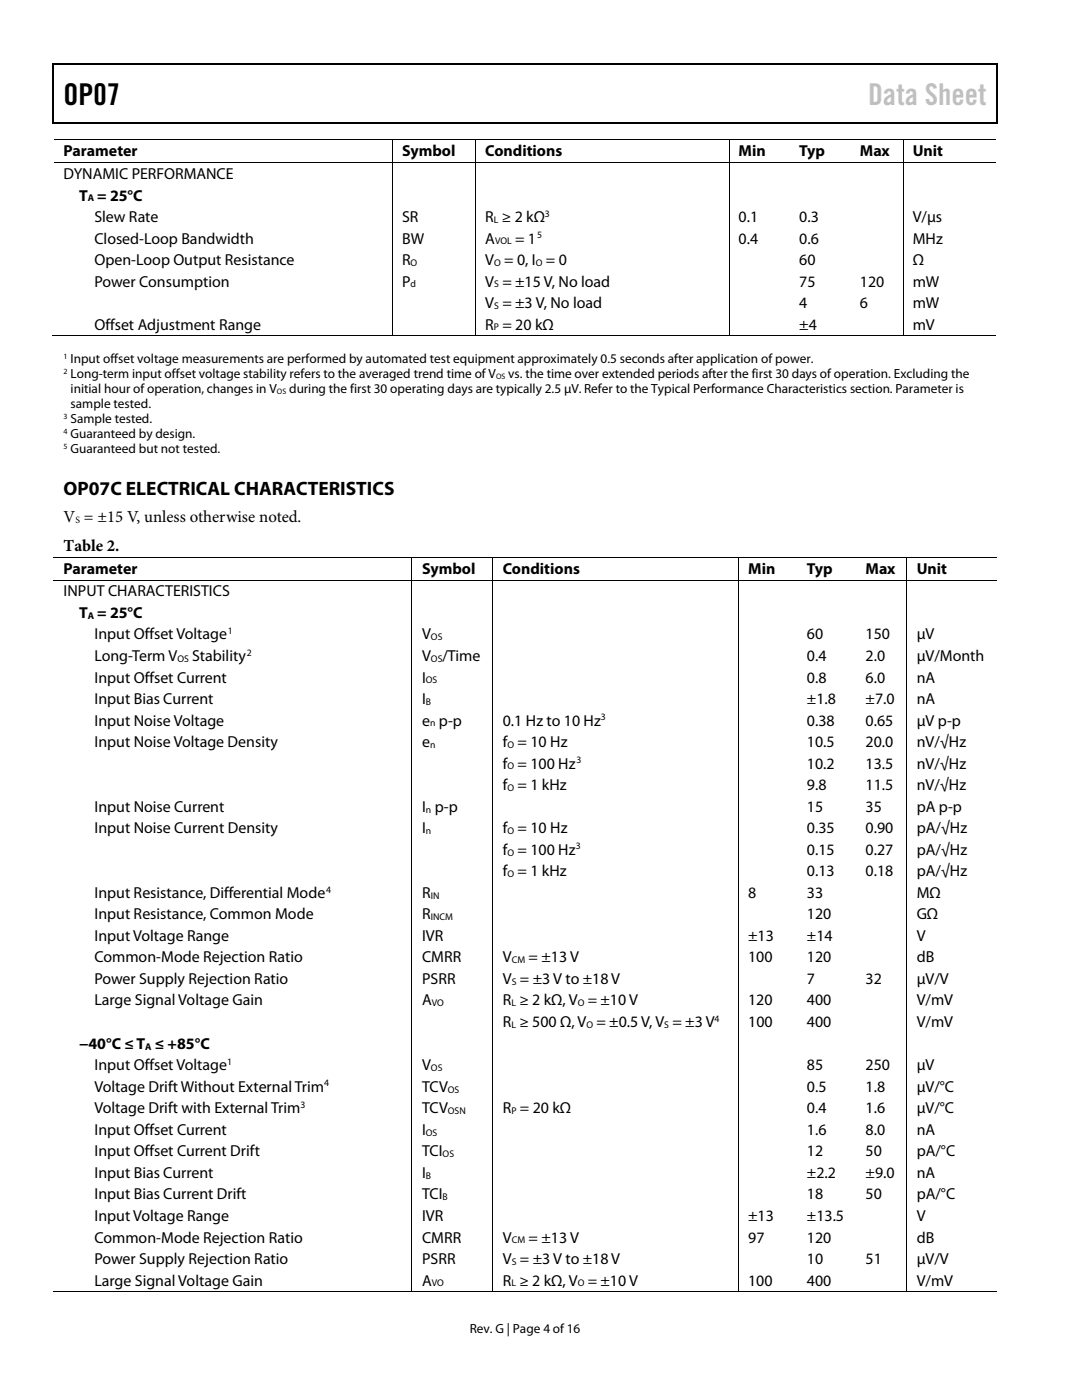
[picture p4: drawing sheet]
<svg xmlns="http://www.w3.org/2000/svg" width="216mm" height="279mm" viewBox="0 0 216 279" stroke-linecap="round" stroke-linejoin="round" font-family="sans-serif">
<defs><g id="words">
<text font-size="6" x="12.7" y="21">OP07</text>
<text font-size="6" fill="#c1c1c1" x="173.2" y="21">Data Sheet</text>
<text font-size="3.9" x="12.7" y="98.8">OP07C ELECTRICAL CHARACTERISTICS</text>
<g font-size="3.3">
<text x="12.7" y="104.2">V = ±15 V, unless otherwise noted.</text>
<text x="12.7" y="109.9">Table 2.</text>
</g>
<g font-size="3.2">
<text x="12.7" y="31.2">Parameter</text>
<text x="12.7" y="35.7">DYNAMIC PERFORMANCE</text>
<text x="80.2" y="31.2">Symbol</text>
<text x="96.8" y="31.2">Conditions</text>
<text x="147.4" y="31.2">Min</text>
<text x="159.5" y="31.2">Typ</text>
<text x="171.6" y="31.2">Max</text>
<text x="182.1" y="31.2">Unit</text>
<text x="15.8" y="40">T = 25°C</text>
<text x="18.8" y="44.3">Slew Rate</text>
<text x="80.2" y="44.3">SR</text>
<text x="96.8" y="44.3">R ≥ 2 kΩ</text>
<text x="147.4" y="44.3">0.1</text>
<text x="159.5" y="44.3">0.3</text>
<text x="182.1" y="44.3">V/μs</text>
<text x="18.8" y="48.6">Closed-Loop Bandwidth</text>
<text x="18.8" y="52.9">Open-Loop Output Resistance</text>
<text x="80.2" y="48.6">BW</text>
<text x="80.2" y="52.9">R</text>
<text x="96.8" y="52.9">V = 0, I = 0</text>
<text x="96.8" y="48.6">A</text>
<text x="102.8" y="48.6">= 1</text>
<text x="147.4" y="48.6">0.4</text>
<text x="159.5" y="52.9">60</text>
<text x="159.5" y="48.6">0.6</text>
<text x="182.1" y="52.9">Ω</text>
<text x="182.1" y="48.6">MHz</text>
<text x="18.8" y="57.2">Power Consumption</text>
<text x="80.2" y="57.2">P</text>
<text x="96.8" y="57.2">V = ±15 V, No load</text>
<text x="159.5" y="57.2">75</text>
<text x="171.6" y="57.2">120</text>
<text x="182.1" y="57.2">mW</text>
<text x="18.8" y="65.8">Offset Adjustment Range</text>
<text x="96.8" y="61.5">V = ±3 V, No load</text>
<text x="96.8" y="65.8">R = 20 kΩ</text>
<text x="159.5" y="61.5">4</text>
<text x="159.5" y="65.8">±4</text>
<text x="171.6" y="61.5">6</text>
<text x="182.1" y="61.5">mW</text>
<text x="182.1" y="65.8">mV</text>
<text x="12.7" y="114.5">Parameter</text>
<text x="12.7" y="119">INPUT CHARACTERISTICS</text>
<text x="84.2" y="114.5">Symbol</text>
<text x="100.3" y="114.5">Conditions</text>
<text x="149.3" y="114.5">Min</text>
<text x="161" y="114.5">Typ</text>
<text x="172.7" y="114.5">Max</text>
<text x="182.9" y="114.5">Unit</text>
<text x="15.8" y="123.3">T = 25°C</text>
<text x="18.8" y="127.6">Input Offset Voltage</text>
<text x="18.8" y="131.9">Long-Term V</text>
<text x="38.4" y="131.9">Stability</text>
<text x="84.2" y="127.6">V</text>
<text x="84.2" y="131.9">V</text>
<text x="88.3" y="131.9">/Time</text>
<text x="161" y="127.6">60</text>
<text x="161" y="131.9">0.4</text>
<text x="172.7" y="127.6">150</text>
<text x="172.7" y="131.9">2.0</text>
<text x="182.9" y="127.6">μV</text>
<text x="182.9" y="131.9">μV/Month</text>
<text x="18.8" y="136.2">Input Offset Current</text>
<text x="84.2" y="136.2">I</text>
<text x="161" y="136.2">0.8</text>
<text x="172.7" y="136.2">6.0</text>
<text x="182.9" y="136.2">nA</text>
<text x="18.8" y="140.5">Input Bias Current</text>
<text x="84.2" y="140.5">I</text>
<text x="161" y="140.5">±1.8</text>
<text x="172.7" y="140.5">±7.0</text>
<text x="182.9" y="140.5">nA</text>
<text x="18.8" y="144.8">Input Noise Voltage</text>
<text x="18.8" y="149.1">Input Noise Voltage Density</text>
<text x="84.2" y="144.8">e p-p</text>
<text x="84.2" y="149.1">e</text>
<text x="100.3" y="144.8">0.1 Hz to 10 Hz</text>
<text x="100.3" y="149.1">f = 10 Hz</text>
<text x="161" y="144.8">0.38</text>
<text x="161" y="149.1">10.5</text>
<text x="172.7" y="144.8">0.65</text>
<text x="172.7" y="149.1">20.0</text>
<text x="182.9" y="144.8">μV p-p</text>
<text x="182.9" y="149.1">nV/√Hz</text>
<text x="100.3" y="153.4">f = 100 Hz</text>
<text x="161" y="153.4">10.2</text>
<text x="172.7" y="153.4">13.5</text>
<text x="182.9" y="153.4">nV/√Hz</text>
<text x="18.8" y="162">Input Noise Current</text>
<text x="84.2" y="162">I p-p</text>
<text x="100.3" y="157.7">f = 1 kHz</text>
<text x="161" y="157.7">9.8</text>
<text x="161" y="162">15</text>
<text x="172.7" y="157.7">11.5</text>
<text x="172.7" y="162">35</text>
<text x="182.9" y="157.7">nV/√Hz</text>
<text x="182.9" y="162">pA p-p</text>
<text x="18.8" y="166.3">Input Noise Current Density</text>
<text x="84.2" y="166.3">I</text>
<text x="100.3" y="166.3">f = 10 Hz</text>
<text x="161" y="166.3">0.35</text>
<text x="172.7" y="166.3">0.90</text>
<text x="182.9" y="166.3">pA/√Hz</text>
<text x="100.3" y="170.6">f = 100 Hz</text>
<text x="161" y="170.6">0.15</text>
<text x="172.7" y="170.6">0.27</text>
<text x="182.9" y="170.6">pA/√Hz</text>
<text x="18.8" y="179.2">Input Resistance, Differential Mode</text>
<text x="84.2" y="179.2">R</text>
<text x="100.3" y="174.9">f = 1 kHz</text>
<text x="149.3" y="179.2">8</text>
<text x="161" y="174.9">0.13</text>
<text x="161" y="179.2">33</text>
<text x="172.7" y="174.9">0.18</text>
<text x="182.9" y="174.9">pA/√Hz</text>
<text x="182.9" y="179.2">MΩ</text>
<text x="18.8" y="183.5">Input Resistance, Common Mode</text>
<text x="84.2" y="183.5">R</text>
<text x="161" y="183.5">120</text>
<text x="182.9" y="183.5">GΩ</text>
<text x="18.8" y="187.8">Input Voltage Range</text>
<text x="84.2" y="187.8">IVR</text>
<text x="149.3" y="187.8">±13</text>
<text x="161" y="187.8">±14</text>
<text x="182.9" y="187.8">V</text>
<text x="18.8" y="192.1">Common-Mode Rejection Ratio</text>
<text x="18.8" y="196.4">Power Supply Rejection Ratio</text>
<text x="84.2" y="192.1">CMRR</text>
<text x="84.2" y="196.4">PSRR</text>
<text x="100.3" y="196.4">V = ±3 V to ±18 V</text>
<text x="100.3" y="192.1">V</text>
<text x="105.5" y="192.1">= ±13 V</text>
<text x="149.3" y="192.1">100</text>
<text x="161" y="196.4">7</text>
<text x="161" y="192.1">120</text>
<text x="172.7" y="196.4">32</text>
<text x="182.9" y="192.1">dB</text>
<text x="182.9" y="196.4">μV/V</text>
<text x="18.8" y="200.7">Large Signal Voltage Gain</text>
<text x="84.2" y="200.7">A</text>
<text x="100.3" y="200.7">R ≥ 2 kΩ, V = ±10 V</text>
<text x="149.3" y="200.7">120</text>
<text x="161" y="200.7">400</text>
<text x="182.9" y="200.7">V/mV</text>
<text x="15.8" y="209.3">−40°C ≤ T ≤ +85°C</text>
<text x="100.3" y="205">R ≥ 500 Ω, V = ±0.5 V, V = ±3 V</text>
<text x="149.3" y="205">100</text>
<text x="161" y="205">400</text>
<text x="182.9" y="205">V/mV</text>
<text x="18.8" y="213.6">Input Offset Voltage</text>
<text x="84.2" y="213.6">V</text>
<text x="161" y="213.6">85</text>
<text x="172.7" y="213.6">250</text>
<text x="182.9" y="213.6">μV</text>
<text x="18.8" y="217.9">Voltage Drift Without External Trim</text>
<text x="84.2" y="217.9">TCV</text>
<text x="161" y="217.9">0.5</text>
<text x="172.7" y="217.9">1.8</text>
<text x="182.9" y="217.9">μV/°C</text>
<text x="18.8" y="222.2">Voltage Drift with External Trim</text>
<text x="18.8" y="226.5">Input Offset Current</text>
<text x="84.2" y="226.5">I</text>
<text x="84.2" y="222.2">TCV</text>
<text x="100.3" y="222.2">R = 20 kΩ</text>
<text x="161" y="226.5">1.6</text>
<text x="161" y="222.2">0.4</text>
<text x="172.7" y="226.5">8.0</text>
<text x="172.7" y="222.2">1.6</text>
<text x="182.9" y="222.2">μV/°C</text>
<text x="182.9" y="226.5">nA</text>
<text x="18.8" y="230.8">Input Offset Current Drift</text>
<text x="84.2" y="230.8">TCI</text>
<text x="161" y="230.8">12</text>
<text x="172.7" y="230.8">50</text>
<text x="182.9" y="230.8">pA/°C</text>
<text x="18.8" y="235.1">Input Bias Current</text>
<text x="18.8" y="239.4">Input Bias Current Drift</text>
<text x="84.2" y="235.1">I</text>
<text x="84.2" y="239.4">TCI</text>
<text x="161" y="235.1">±2.2</text>
<text x="161" y="239.4">18</text>
<text x="172.7" y="235.1">±9.0</text>
<text x="172.7" y="239.4">50</text>
<text x="182.9" y="235.1">nA</text>
<text x="182.9" y="239.4">pA/°C</text>
<text x="18.8" y="243.7">Input Voltage Range</text>
<text x="84.2" y="243.7">IVR</text>
<text x="149.3" y="243.7">±13</text>
<text x="161" y="243.7">±13.5</text>
<text x="182.9" y="243.7">V</text>
<text x="18.8" y="248">Common-Mode Rejection Ratio</text>
<text x="84.2" y="248">CMRR</text>
<text x="100.3" y="248">V</text>
<text x="105.5" y="248">= ±13 V</text>
<text x="149.3" y="248">97</text>
<text x="161" y="248">120</text>
<text x="182.9" y="248">dB</text>
<text x="18.8" y="252.3">Power Supply Rejection Ratio</text>
<text x="18.8" y="256.6">Large Signal Voltage Gain</text>
<text x="84.2" y="256.6">A</text>
<text x="84.2" y="252.3">PSRR</text>
<text x="100.3" y="256.6">R ≥ 2 kΩ, V = ±10 V</text>
<text x="100.3" y="252.3">V = ±3 V to ±18 V</text>
<text x="149.3" y="256.6">100</text>
<text x="161" y="252.3">10</text>
<text x="161" y="256.6">400</text>
<text x="172.7" y="252.3">51</text>
<text x="182.9" y="256.6">V/mV</text>
<text x="182.9" y="252.3">μV/V</text>
</g>
<g font-size="2.6">
<text x="14.1" y="72.5">Input offset voltage measurements are performed by automated test equipment approximately 0.5 seconds after application of power.</text>
<text x="14.1" y="75.5">Long-term input offset voltage stability refers to the averaged trend time of V</text>
<text x="101.4" y="75.5">vs. the time over extended periods after the first 30 days of operation. Excluding the</text>
<text x="14.1" y="78.5">initial hour of operation, changes in V</text>
<text x="14.1" y="81.4">sample tested.</text>
<text x="57.7" y="78.5">during the first 30 operating days are typically 2.5 μV. Refer to the Typical Performance Characteristics section. Parameter is</text>
<text x="14.1" y="84.4">Sample tested.</text>
<text x="14.1" y="87.4">Guaranteed by design.</text>
<text x="14.1" y="90.4">Guaranteed but not tested.</text>
<text x="93.7" y="266">Rev. G | Page 4 of 16</text>
</g>
<g font-size="1.9">
<text x="17.5" y="40.2">A</text>
<text x="98.6" y="44.5">L</text>
<text x="107.2" y="47.5">5</text>
<text x="108.7" y="43.2">3</text>
<text x="81.9" y="53.1">O</text>
<text x="98.6" y="53.1">O</text>
<text x="98.8" y="48.8">VOL</text>
<text x="106.9" y="53.1">O</text>
<text x="81.9" y="57.4">d</text>
<text x="98.6" y="57.4">S</text>
<text x="98.6" y="66">P</text>
<text x="98.6" y="61.7">S</text>
<text x="15" y="104.4">S</text>
<text x="17.5" y="123.5">A</text>
<text x="45.5" y="126.6">1</text>
<text x="49.3" y="130.9">2</text>
<text x="86" y="127.8">OS</text>
<text x="35.4" y="132.1">OS</text>
<text x="85" y="136.4">OS</text>
<text x="86" y="132.1">OS</text>
<text x="85" y="140.7">B</text>
<text x="119.9" y="143.7">3</text>
<text x="85.8" y="145">n</text>
<text x="85.8" y="149.3">n</text>
<text x="101.3" y="149.3">O</text>
<text x="101.3" y="153.6">O</text>
<text x="115" y="152.3">3</text>
<text x="101.3" y="157.9">O</text>
<text x="85" y="162.2">n</text>
<text x="85" y="166.5">n</text>
<text x="101.3" y="166.5">O</text>
<text x="101.3" y="170.8">O</text>
<text x="114.9" y="169.5">3</text>
<text x="65.1" y="178.1">4</text>
<text x="85.9" y="179.3">IN</text>
<text x="101.3" y="175">O</text>
<text x="85.9" y="183.6">INCM</text>
<text x="102.1" y="192.2">CM</text>
<text x="102.1" y="196.5">S</text>
<text x="86.2" y="200.8">VO</text>
<text x="102" y="200.8">L</text>
<text x="115.3" y="200.8">O</text>
<text x="142.6" y="203.9">4</text>
<text x="29" y="209.5">A</text>
<text x="102" y="205.1">L</text>
<text x="117" y="205.1">O</text>
<text x="132.5" y="205.1">S</text>
<text x="45.3" y="212.5">1</text>
<text x="86" y="213.8">OS</text>
<text x="60" y="221.1">3</text>
<text x="64.7" y="216.8">4</text>
<text x="89.4" y="218.1">OS</text>
<text x="85" y="226.7">OS</text>
<text x="89.4" y="222.4">OSN</text>
<text x="102" y="222.4">P</text>
<text x="88.3" y="230.9">OS</text>
<text x="85" y="235.2">B</text>
<text x="88.3" y="239.5">B</text>
<text x="102.1" y="248.1">CM</text>
<text x="86.2" y="256.7">VO</text>
<text x="102" y="256.7">L</text>
<text x="102.1" y="252.4">S</text>
<text x="115.3" y="256.7">O</text>
</g>
<g font-size="1.6">
<text x="12.7" y="71.6">1</text>
<text x="12.7" y="74.6">2</text>
<text x="99" y="75.6">OS</text>
<text x="12.7" y="83.5">3</text>
<text x="55.2" y="78.6">OS</text>
<text x="12.7" y="86.6">4</text>
<text x="12.7" y="89.5">5</text>
</g>
</g></defs>
<g fill="#000">
<path d="M10.5 12.7h.3v1h-.3zM10.5 12.7h.3v.3h-.3zM133.3 12.7h.3v.3h-.3zM198.8 12.7h.2v1h-.2zM198.8 12.7h.2v.3h-.2zM10.5 24.4h.3v.3h-.3zM78.2 27.9h.2v.1h-.2zM78.2 32.4h.2v.2h-.2zM94.8 27.9h.2v.1h-.2zM94.8 32.4h.2v.2h-.2zM133.1 24.4h.2v.3h-.2zM145.4 27.9h.2v.1h-.2z"/>
<path d="M145.4 32.4h.2v.2h-.2zM157.6 27.9h.2v.1h-.2zM157.6 32.4h.2v.2h-.2zM169.7 27.9h.2v.1h-.2zM169.7 32.4h.2v.2h-.2zM180.1 27.9h.2v.1h-.2zM180.1 32.4h.2v.2h-.2zM198.8 24.4h.2v.3h-.2zM78.2 67h.2v.1h-.2zM94.8 67h.2v.1h-.2zM145.4 67h.2v.1h-.2zM157.3 67h.2v.1h-.2z"/>
<path d="M169.4 67h.2v.1h-.2zM180.1 67h.2v.1h-.2zM82.1 111.1h.2v.2h-.2zM82.1 115.7h.2v.1h-.2zM98.2 111.1h.2v.2h-.2zM98.2 115.7h.2v.1h-.2zM147.2 111.1h.2v.2h-.2zM147.2 115.7h.2v.1h-.2zM159 111.1h.2v.2h-.2zM159 115.7h.2v.1h-.2zM170.7 111.1h.2v.2h-.2zM170.7 115.7h.2v.1h-.2z"/>
<path d="M180.8 111.1h.2v.2h-.2zM180.8 115.7h.2v.1h-.2zM82.1 257.7h.2v.2h-.2zM82.3 257.7h.1v.2h-.1zM98.2 257.7h.2v.2h-.2zM98.4 257.7h.2v.2h-.2zM147.2 257.7h.2v.2h-.2zM147.4 257.7h.1v.2h-.1zM159 257.7h.2v.2h-.2zM170.7 257.7h.2v.2h-.2zM180.8 257.7h.2v.2h-.2zM181 257.7h.1v.2h-.1z"/>
</g>
<path d="M10.7 13.7v10.7M10.8 12.8h122.5M133.6 12.8h65.2M198.9 13.7v10.7M10.8 24.5h188" fill="none" stroke="#000" stroke-width=".25"/>
<g fill="none" stroke="#000" stroke-width=".2">
<path d="M10.8 27.9h67.4M10.8 32.5h67.4M78.3 28v4.4M78.3 32.6v34.4M78.4 27.9h16.4M78.4 32.5h16.4M94.9 28v4.4M94.9 32.6v34.4M95 27.9h50.4M95 32.5h50.4M145.5 28v4.4M145.5 32.6v34.4"/>
<path d="M145.6 27.9h12M145.6 32.5h12M157.8 27.9h11.9M157.8 32.5h11.9M169.9 27.9h10.2M169.9 32.5h10.2M180.2 28v4.4M180.2 32.6v34.4M180.3 27.9h18.5M180.3 32.5h18.5M10.5 67.1h67.7M78.4 67.1h16.4"/>
<path d="M95 67.1h50.4M145.6 67.1h34.5M180.3 67.1h18.5M10.7 111.2h71.4M10.7 115.8h71.4M82.2 111.3v4.4M82.2 115.8v141.9M82.3 111.2h15.9M82.3 115.8h15.9M98.3 111.3v4.4M98.3 115.8v141.9M98.4 111.2h48.8"/>
<path d="M98.4 115.8h48.8M147.3 111.3v4.4M147.3 115.8v141.9M147.4 111.2h11.6M147.4 115.8h11.6M159.2 111.2h11.5M159.2 115.8h11.5M170.9 111.2h9.9M170.9 115.8h9.9M180.9 111.3v4.4M180.9 115.8v141.9M181 111.2h17.9"/>
<path d="M181 115.8h17.9M10.7 257.8h71.4M82.4 257.8h15.8M98.6 257.8h48.6M147.5 257.8h11.5M159.2 257.8h11.5M170.9 257.8h9.9M181.1 257.8h17.8"/>
</g>
<use href="#words"/>
</svg>
